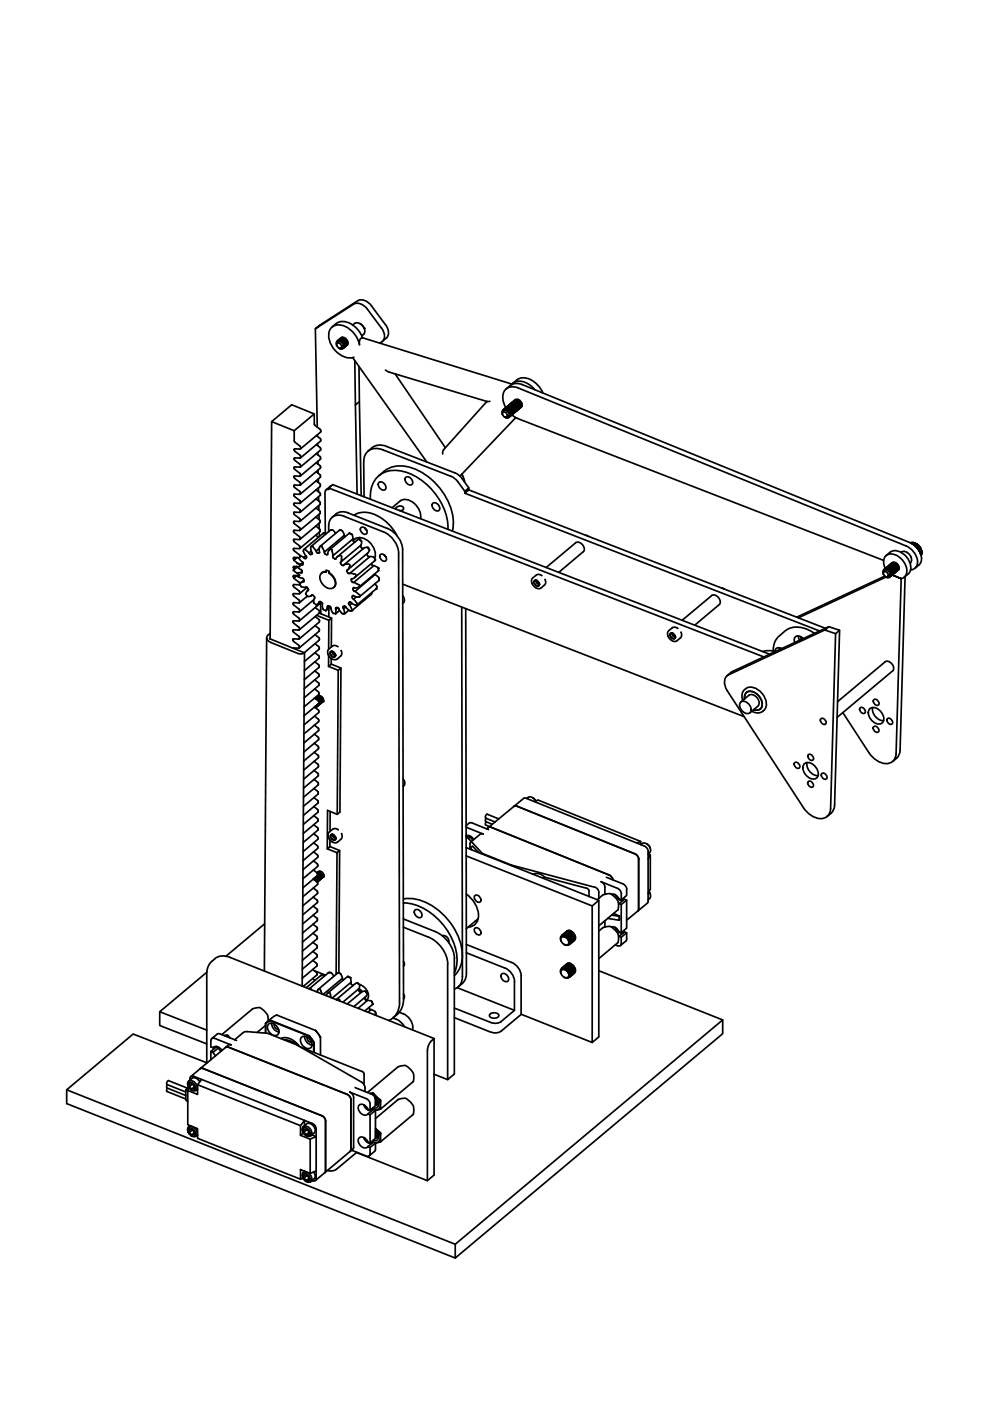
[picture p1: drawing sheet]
<svg xmlns="http://www.w3.org/2000/svg" width="210mm" height="297mm" viewBox="0 0 210 297" stroke-linecap="round" stroke-linejoin="round" font-family="sans-serif">
<!-- layer: Visible -->
<g fill="none" stroke="#000" stroke-width=".36">
<path d="M66.9 69.7l.4 20.9M71.2 68.6l-.8 .7M71.3 68.6a3.3 3.3 0 0 1 4.4 1.1l.7 .9 .5 1M71.3 72.8l.2-.4 .2-.2 .9 .2 .5 .9-.1 .3-.2 .2M71.4 73.3v-.8l.3-.1h.4l.7 .8 .1 .4-.2 .3M71.5 72.8a.63 .63 0 0 1 .8 .2 .63 .63 0 0 1-.1 .8l-.5-.1a.7 .7 0 0 1-.2-.9zM71.5 72.3a1.07 1.07 0 0 1 1.2 .2 1.07 1.07 0 0 1 .2 1.3M71.6 72.2l.7-.2 .6 .4 .4 .7-.1 .4-.2 .1M71.7 72.1a1.07 1.07 0 0 1 1.2 .3 1.07 1.07 0 0 1 .2 1.2M71.8 73.8l.4 .1 .3-.1M71.8 72l.6-.2 .7 .4 .4 .8-.3 .5M71.9 72a1.06 1.06 0 0 1 1.2 .2 1.06 1.06 0 0 1 .2 1.2"/>
<path d="M71.9 73.9h.2M72 71.9l.6-.2 .7 .4 .4 .6-.1 .4-.2 .2M72.1 71.8a1.07 1.07 0 0 1 1.2 .2 1.07 1.07 0 0 1 .2 1.2M72.3 71.6a1.07 1.07 0 0 1 1.2 .4 1.07 1.07 0 0 1 .1 1.2M72.5 73.8h.1M72.6 71.5l-.4 .2M72.6 73.4v.1a.35 .35 0 0 1-.1 .4 .35 .35 0 0 1-.4 0M72.6 73.4l-.1 .4M72.7 73.9h-.6M73.3 73.4h.1M73.7 73.1h-.1M74.8 68.9a1.51 1.51 0 0 1 1.5-.3 1.51 1.51 0 0 1 1 1.3 1.08 1.08 0 0 1-.6 1.3"/>
<path d="M74.8 75.8l15.7 22.2M75.2 76.5l.5 28.3M76.1 77.7l.5 27.4M76.4 68.7h.1M76.4 68.7l.8 .9M76.9 71.6a1.03 1.03 0 0 0-.7 1.5 5.1 5.1 0 0 0-4.7-4.2 2.35 2.35 0 0 0-1.6 3.5 5 5 0 0 0 4.6 3.5l.5-.2M76.9 71.6l31.6 9.8M78.8 64.9l2.9 3.9M78.8 64.8a2.41 2.41 0 0 0-3-1l-8.1 5.2-.8 .7 8.1-5.2a2.41 2.41 0 0 1 2.9 1.1l3 4a1.93 1.93 0 0 1-.4 3.1M81.7 78.5l.8 .4 20.8 6.2h.6M81.7 68.8a2.14 2.14 0 0 1 .2 2.9M81.9 71.7l-.8 .7"/>
<path d="M83.8 79.3l10.6 15.6M57.6 89.4l4.2-3.6 4.8 2v2.1l.2 .3M62.4 95.3v.1M62.4 99.2l.1 .3M62.4 95.4l.1 .2M62.5 99.5l1.1 .9M62.5 99h1.1M62.5 95.7l1.3 1M62.5 99l-.2 .3M62.5 97.1l-.2 .1 .2 .4 1.2 .9-.1 .5M63.7 96.8v.2M63.8 97l-.2 .1h-1.1"/>
<path d="M63.8 95.1l-.2 .1h-1.1l-.1 .1M63.8 94.8l-1.4-1.2v-2.3l-4.8-1.9-.3 46.1M63.8 94.9v.2M66.6 87.8l-4.2 3.5M66.8 90.2l1.1 .8M67 98.1l.8 .6M67.1 96.2l.9 .8M67.1 92.4l.9 .7v.4M67.1 94.3l.8 .7 .1 .3M67.3 92.2v.3M67.3 94.1l.1 .4M67.4 95.9v.5"/>
<path d="M67.4 97.8v.6M67.4 99.7l.1 .7M67.8 98.7l.1 .6-4.3 3.6M67.9 91l.1 .6-4.3 3.6M67.9 93.5l-4.2 3.6M67.9 95.4l-4.2 3.6M68 97l-.1 .4-4.2 3.5M68 95.3l-.1 .1M76.2 85.2l-.8 .7M77.1 97.9l.1 7.4M78 95.7a3.2 3.2 0 0 1 4-1l14.8 5.7 1.2 1 1.4 2v.5l75.6 29.3M81.2 95.4l14.7 5.7 .9 .7 1.8 2.4"/>
<path d="M81.2 95.4a2.68 2.68 0 0 0-4.1 2.5M103.2 85.1l-9.1 10.2-.2 .9M106.5 87.4l.2-.5h.8l.7 .8v.5l-.3 .2M106.6 88l-.1-.6 .2-.4h.5l.5 .3 .3 .7-.1 .4-.4 .2-.4-.2M106.6 87.5a.63 .63 0 0 1 .8 .1 .63 .63 0 0 1-.1 .9l-.5-.2a.7 .7 0 0 1-.2-.8zM106.7 86.9a1.09 1.09 0 0 1 1.2 .3 1.09 1.09 0 0 1 .2 1.2M106.8 86.8l.5-.2 .8 .5 .3 .7-.2 .5M106.9 86.7a1.07 1.07 0 0 1 1.2 .3 1.07 1.07 0 0 1 .1 1.2M106.9 88.4l.6 .1M107 86.7l.6-.2 .8 .5 .2 .5v.3l-.2 .3M107 88.4h.1M107.1 86.6a1.07 1.07 0 0 1 1.2 .2 1.07 1.07 0 0 1 .1 1.2"/>
<path d="M107.1 86.6h.1M107.2 86.5l.6-.2 .7 .4 .3 .6v.4l-.3 .2M107.3 82.5a2.79 2.79 0 0 1 3.4-1l82.2 33.5a3.7 3.7 0 0 1 2.4 4.1l-.5 .7M107.4 86.3l.6-.2 .6 .4 .4 .7-.2 .6M107.5 86.3a1.05 1.05 0 0 1 1.2 .2 1.05 1.05 0 0 1 .1 1.2M107.6 86.2l.6-.2 .7 .4 .3 .6-.1 .4-.2 .2M107.7 86.1a1.08 1.08 0 0 1 1.2 .2 1.08 1.08 0 0 1 .2 1.2M107.7 86.1h.1M107.8 88.2v.1a.41 .41 0 0 1-.8 .1M107.8 88.2l-.2 .2M107.8 88.2l-.3 .3M107.8 86l.6-.2 .7 .5 .3 .7-.3 .4"/>
<path d="M107.9 85.9a1.08 1.08 0 0 1 1.2 .3 1.08 1.08 0 0 1 .2 1.1M107.9 85.9h.1M108 85.8l.5-.2 .7 .4 .4 .7-.3 .6M108.1 85.8a1.08 1.08 0 0 1 1.1 .2 1.08 1.08 0 0 1 .3 1.2M108.1 88.4h.1M108.2 85.7l.5-.2 .8 .4 .3 .6-.1 .4-.2 .2M108.2 85.6a1.09 1.09 0 0 1 1.2 .2 1.09 1.09 0 0 1 .3 1.2M108.4 85.5l.5-.2 .8 .5 .3 .6-.3 .5M108.5 85.4a1.07 1.07 0 0 1 1.2 .3 1.07 1.07 0 0 1 .1 1.2M108.5 81.5a2.87 2.87 0 0 1 4.1 .3l.8 .8M108.5 87.9l1.2 .8M108.6 85.3l.6-.2 .7 .5 .3 .6v.3l-.3 .3"/>
<path d="M108.6 87.9a1.07 1.07 0 0 0-.1-1.3 1.07 1.07 0 0 0-1.2-.2 2.89 2.89 0 0 1 .4-4.2 2.72 2.72 0 0 1 2.2 0l82.2 33.5a3.9 3.9 0 0 1 2.4 4 1.45 1.45 0 0 1-1.4 1.1M108.7 85.2a1.07 1.07 0 0 1 1.2 .3 1.07 1.07 0 0 1 .1 1.2M108.7 85.2h-.1M108.7 81.3a3.1 3.1 0 0 1 4.9-.1l.8 1 .7 1.1M108.8 85.2l.6-.2 .7 .4 .3 .6-.1 .4-.2 .2M108.8 85.1a1.06 1.06 0 0 1 1.3 .2 1.06 1.06 0 0 1 .1 1.2M109 85l.6-.2 .6 .3 .4 .8-.3 .5M109.1 84.9a1.06 1.06 0 0 1 1.1 .3 1.06 1.06 0 0 1 .2 1.2M109.2 84.8a1.04 1.04 0 0 1 1.2 .3 1.04 1.04 0 0 1 .1 1.2M109.2 84.8h.1M109.3 87.3l-.1 .1M109.3 88.5l-11.8 12.4"/>
<path d="M109.5 87.2h-.1M109.7 87h-.1M109.7 88.7l77.6 30.1M110.6 86.2l-.1 .1M62.3 110.6v.2M62.3 110.8l1.2 1.1M62.3 104.9v.1M62.3 103l.1 .3M62.3 101.1v.1M62.3 105l1.4 1.3M62.3 118.7v.1l1.1 .9 .2 .3-.2 .1h-1.1l-.1 .1M62.3 101.2l.2 .2"/>
<path d="M62.4 116.8l1.2 1.1M62.4 116.3h1.1M62.4 114.9l1.1 .8M62.4 116.3l-.2 .1 .2 .4M62.4 112.9l1.1 .9 .1 .5M62.4 114.3l-.2 .2 .2 .3M62.4 108.6h1.1M62.4 107.2l1.1 .8M62.4 106.7h1.1M62.4 108.6l-.1 .1 .1 .4 1.2 1-.1 .4M62.4 106.7l-.1 .1 .1 .3M62.4 103.3l1.2 .9 .1 .5-.2 .1-1.1-.1-.1 .2"/>
<path d="M62.5 101.4l1.1 .9 .1 .4-.1 .2-1.2-.1-.1 .2M62.5 100.9l1.1 .1M62.5 100.9l-.2 .1M62.9 118.2l-.6 .5M63 118.2l-.7 .6M63.3 118.2l1 1.3M63.5 118.2h-1.3l.1 .5M63.5 115.7l.1 .2M63.5 111.9l.1 .2M63.5 110.6l-1.1-.1-.1 .1M63.5 108l.2 .3M63.6 117.8l.8 .4 .5-.4"/>
<path d="M63.6 100.4l.1 .2-.1 .3M63.6 116.2l-.1 .1M63.6 117.9l-.1 .3M63.6 116v.2M63.6 114.3l-.1 .1-1.1-.1M63.6 112.1v.2M63.6 112.3l-.1 .2h-1.2l.1 .4M63.7 108.3l-.2 .3M63.7 106.3l-.2 .4M63.8 119.7l.1 .1M64.2 119.3l-.4 .4-.9-.2M64.3 119.5l-.2 .3h-.1"/>
<path d="M64.4 118.2l.2 .2M64.6 116.4l.9 .8 .5-.4M65 118.2l-.2 .2h-.2M65.5 117.2l.1 .2M66.1 115.7a.83 .83 0 0 0-.1 1.3l.2 .2M66.2 117.2a.3 .3 0 0 1-.2 .3 .3 .3 0 0 1-.3-.1M66.3 115.7l.7 1.1 .7-.5M66.9 113.5l.6 .4M67 111.5l.8 .7 .1 .4M67 107.7l.9 .7v.5l-4.3 3.5M67 109.6l.8 .7v.5l-4.2 3.6M67 103.9l.9 .8"/>
<path d="M67 105.8l.8 .6M67 116.8a.41 .41 0 0 0 .3 .4 .41 .41 0 0 0 .5-.1M67 101.9l.8 .6M67 100l.8 .6M67.5 101.6v.7M67.5 103.4v.9M67.5 105.3l.1 .9M67.6 107.2v1M67.6 109.1v1M67.6 110.9l.1 1.2M67.7 112.8v.9M67.8 106.4l.1 .2"/>
<path d="M67.8 102.5l.1 .5M67.8 100.6l.1 .6-4.3 3.6M67.8 112.7l-4.2 3.6M67.9 112.6l-.1 .1M67.9 105l-4.3 3.6M67.9 103.1l-4.3 3.6M67.9 106.6v.3l-4.3 3.6M67.9 103v.1M67.9 104.9v.1M67.9 104.7v.2M68.1 115.7l-.1 .1a.83 .83 0 0 0-.3 1l.1 .3M68.6 113h.3l.3 .1"/>
<path d="M68.6 113l-4.1 3.5a.64 .64 0 0 0 .1 1l.4 .7M69 113l-.1-8.6 .3-.5 .5-.1v-.3l92.2 35.8M69.7 111.4v1.3M69.7 111.4a2.15 2.15 0 0 1 3.3-1.9l8.2 3.2a5.4 5.4 0 0 1 3.3 4.6l.2 95.2a3.9 3.9 0 0 1-2.3 3.9M69.7 103.5l.8-.7 92.7 35.9M70.1 112.4h.1M70.1 112.4l-4.1 3.4M70.2 116.4l-.6 .5-.1 .6a.47 .47 0 0 1-.5 0 .47 .47 0 0 1-.2-.4M70.2 103l-1 .9M70.2 112.4a.69 .69 0 0 1 .9 .6l.1 .1M70.4 112.4h-.3M70.4 109.7a2.77 2.77 0 0 1 3.4-1l8.3 3.3a5.3 5.3 0 0 1 3.3 4.6"/>
<path d="M70.6 117.8l.1 .5M70.7 118.3l.3 .2M70.7 118.3h.1M71 118.5h.1M72 112.4h.1M72 112.4h.4M72 112.4l-4.1 3.5M72.2 112.4h.1M72.2 117.8l-.6 .1-.4 .6h-.2M72.3 119.6l.2 .2M72.3 112.4a.92 .92 0 0 1 .7 1.1l-4.2 3.6-.6-1.3M72.3 119.1v.4"/>
<path d="M73 113.5v.2M73.1 113.7v.1M74.1 119.6h-.9l-.5 .3-.2-.1M74.1 113v.1M74.1 113l.5 .2M74.1 113l-4.2 3.6M74.2 119.8l-.4 .9a.41 .41 0 0 0-.3 .4 .41 .41 0 0 0 .2 .4M74.3 113.2h.1a.53 .53 0 0 1 .4 .8v.3l-4.2 3.5-.2-1.3M74.8 114.3l.2 .4M74.9 114.7l.3 .2M75 114.7h.1M75 109.2a5.4 5.4 0 0 1 6.3 1l1.6 1.5 1.3 1.9"/>
<path d="M75.2 114.3l-.4 .3M75.2 114.3a2.62 2.62 0 0 1 3.5 1.1 3.1 3.1 0 0 1 .7 2.9M75.2 114.9h.1M76.2 114.3l.4 .4M76.2 114.5v-.2l-.3 .1-4.4 3.7M76.4 114.6h.1a.58 .58 0 0 1 .1 .9l-4.3 3.6 .1-1.2M76.5 115.6a.57 .57 0 0 0 .5 .7M76.6 111.8a.95 .95 0 0 1 1 .4 .95 .95 0 0 1 0 1 .95 .95 0 0 1-1-.3 .95 .95 0 0 1 0-1.1zM77.4 111.9l.3 .5M77.8 117.4l.2 .5M78 116.1l.3 .5M78 117.9l.2 .1h.3a.67 .67 0 0 1 .9 .3v.1"/>
<path d="M78 116.3v-.1a.35 .35 0 0 0-.3-.2 .35 .35 0 0 0-.3 .1l-4.5 3.7M78.2 116.5h.1a.42 .42 0 0 1-.2 .7l-4.4 3.6M78.4 118l-4.2 3.6M78.5 105.8a5.2 5.2 0 0 1 6.4-6 13.3 13.3 0 0 1 10.1 12.4M78.7 119.5l.4 .4M79.1 119.9h.2a.85 .85 0 0 1 .9 .7v.1M79.2 119.9l-4.2 3.6M79.4 118.2l.2 .5M79.5 118.6l.1 .1-.1 .2-4.3 3.6M80.3 100.9a6.2 6.2 0 0 1 7.2-1.6 13.6 13.6 0 0 1 8.6 11.3l-.2 2M80.4 102.2a1.08 1.08 0 0 1 1.2 .4 1.08 1.08 0 0 1 0 1.2 1.08 1.08 0 0 1-1.1-.4 1.08 1.08 0 0 1-.1-1.2zM80.7 117.5a.95 .95 0 0 1 1 .4 .95 .95 0 0 1 0 1 .95 .95 0 0 1-.9-.3 .95 .95 0 0 1-.1-1.1z"/>
<path d="M81.5 117.7l.4 .4M83.1 107.6l1.7-1.4a2.88 2.88 0 0 1 3.9 1.5 3.1 3.1 0 0 1 .5 2.3M84 108a.7 .7 0 0 1 1-.7 .52 .52 0 0 1 .5 .7 .52 .52 0 0 1-.7 .3l-.1-.1M85.4 116.6l.2 95.2M86.1 101.1a1.08 1.08 0 0 1 1.1 .5 1.08 1.08 0 0 1 .1 1.2 1.08 1.08 0 0 1-1.2-.5 1.08 1.08 0 0 1 0-1.2zM91.8 106.6a1.08 1.08 0 0 1 1.2 .5 1.08 1.08 0 0 1 0 1.2 1.08 1.08 0 0 1-1.1-.4 1.08 1.08 0 0 1-.1-1.3zM97.9 100.5l.6 1.7M98.6 104.6l75.2 29.2M99.4 103.4l-.8 .8v.4l.8-.7M123.6 117l-5.1 4.4M123.7 117a1.37 1.37 0 0 0-.2-1.5 1.37 1.37 0 0 0-1.4-.4l-6.3 5.2M124.1 113.5l.7 .2"/>
<path d="M188.4 119.9a1.06 1.06 0 0 1 1.2 .3 1.06 1.06 0 0 1 .2 1.2M188.6 119.9l.5-.3 .8 .5 .3 .6v.3l-.3 .3M188.6 119.8a1.07 1.07 0 0 1 1.2 .2 1.07 1.07 0 0 1 .2 1.2M188.7 117.1l-.8 .7M188.7 117.1a2.91 2.91 0 0 1 3.9 1.5 2.47 2.47 0 0 1-.9 3.8M188.7 119.7l.6-.2 .8 .5 .3 .6-.3 .5M188.8 119.6a1.07 1.07 0 0 1 1.2 .2 1.07 1.07 0 0 1 .2 1.3M188.9 119.5l.6-.2 .7 .4 .4 .7-.1 .3-.2 .3M189 119.4a1.1 1.1 0 0 1 1.2 .3 1.1 1.1 0 0 1 .2 1.2M189 119.4h.1M189.2 119.3l-.1 .1a1.07 1.07 0 0 1 1.2 .2 1.07 1.07 0 0 1 .2 1.2M191.1 117.1h-.1"/>
<path d="M191.1 117.1a1.59 1.59 0 0 1 1.7 .5 1.59 1.59 0 0 1 .2 1.8M192.3 117.1l.1 .1M193.1 115.1h.1M193.1 118.1h.1M193.1 115.1a2.04 2.04 0 0 1 2.2 2.6M193.2 115.1h.1M193.2 115.2l.2-.1-.1 .1M193.3 115.1l-.1 .1M193.3 115.1h.1M193.3 115.1h-.1M193.5 115.1l-.2 .1M193.5 115.1l-.2 .1z"/>
<path d="M193.6 115.1h-.3M193.6 115.1l-.2 .1M193.6 115.1h.1M193.6 115.1h.2M193.6 115.4l.3-.2zM193.7 115.5l.3-.3zM193.7 115.1l-.3 .2M193.7 115.1l-.2 .2M193.7 115.1l.1 .1M193.8 115.5l.3-.3zM193.8 115.1h.1M193.8 115.6l.4-.3z"/>
<path d="M193.8 115.1l-.3 .3M193.8 115.1l.1 .1M193.9 115.1h.1M193.9 115.2l-.3 .2M193.9 115.2h.1M194 115.1v.1M194 115.7l.4-.3zM194 115.2l-.3 .3M194 115.2l.1 .1M194.1 115.2h.1M194.1 115.8l.4-.3zM194.1 115.2l-.3 .3"/>
<path d="M194.1 115.2l.1 .1M194.1 115.9l.5-.4zM194.2 115.9l.4-.3-.4 .3M194.2 115.3h.1M194.3 115.3l-.4 .3M194.3 115.3l-.4 .3 .4-.3M194.3 115.3v.1M194.3 115.3h.1M194.3 115.3l.2 .2M194.4 116.1l.4-.3zM194.4 115.4v.1M194.4 115.3l.9 1.1"/>
<path d="M194.5 115.5l-.4 .3M194.5 115.5h.1M194.6 115.6h.1M194.6 115.5l.1 .1M194.6 116.4l.5-.3-.4 .4M194.7 115.6l-.4 .4 .4-.3M194.7 115.6v.1M194.7 115.7l-.4 .3 .4-.3M194.7 115.7l.1 .1M194.8 115.7l.1 .1M194.8 115.8l-.4 .3M194.8 115.8v.1"/>
<path d="M194.8 116.7l.4-.3zM194.8 119.8l-.8 .7M194.9 115.9l-.5 .3M194.9 115.9l-.4 .3M194.9 115.9h.1M194.9 116l-.4 .3M195 116l-.5 .3M195 116h.1M195 116l.1 .1M195 117l.3-.3-.3 .3M195 116l-.4 .3M195 116.1l-.4 .3"/>
<path d="M195 116.1h.1M195.1 116.1l-.4 .4 .4-.3M195.1 116.1v.1M195.1 116.1l.1 .2M195.1 116.2l-.3 .4M195.1 116.3h.1M195.2 116.3l-.4 .3M195.2 116.4l-.4 .3M195.2 116.4h.1M195.2 116.3l.1 .1M195.2 116.4l-.3 .4 .4-.3M195.2 116.4v.1"/>
<path d="M195.3 116.4v.1M195.3 116.5l-.4 .3 .4-.2M195.3 116.5v.1M195.3 116.6l-.4 .3M195.3 116.6l-.3 .3 .3-.2M195.3 117.6v.1M195.3 117.5v.1M195.3 116.7h.1M195.3 116.6l.1 .2M195.3 116.8l-.3 .2M195.3 117l-.2 .3M195.3 117.6h.1"/>
<path d="M195.3 117.4l.1 .1M195.3 116.8h.1M195.4 117.6h-.1M195.4 116.8l-.3 .3 .3-.2M195.4 116.8l-.4 .2M195.4 117.5l-.2 .1M195.4 117.3v.1M195.4 117.2h.1M195.4 117.1h.1M195.4 116.8l-.1 .1M195.4 117.5h.1M195.4 116.8v.1"/>
<path d="M195.4 116.9l-.3 .3M195.4 117.3l-.2 .2 .2-.2M195.4 117.4l-.2 .1M195.4 117.4v.1M195.4 116.9v.2M195.4 117.1l-.2 .3M195.4 117.2l-.2 .2M195.4 117.2v.2M195.4 117.1v.1M56.5 135.3l-.5 70.6M57.3 135.3l-.2 .1 7.5 3M57.3 134.3a.98 .98 0 0 0-.8 1 .98 .98 0 0 0 .9 .9"/>
<path d="M57.4 136.2l5.8 2.3a1.51 1.51 0 0 0 1.4-.1M62.1 135.6v.1M62.1 131.7l.2 .4M62.1 135.7l.1 .3 1.3 1M62.1 137.4h1.2M62.1 129.8v.1M62.1 126v.1M62.1 129.9l.2 .3M62.2 122.2v.1M62.2 126.1l1.3 1.4M62.2 120.2v.2M62.2 122.3l.1 .2"/>
<path d="M62.2 120.4l.1 .2M62.2 134l1.1 .9 .2 .5-.2 .1-1.1-.1-.1 .2M62.3 132.1l1.1 .9M62.3 131.6l1.1 .1M62.3 130.2l1.1 .8M62.3 129.7h1.1M62.3 131.6l-.2 .1M62.3 127.8h1.1M62.3 129.7l-.2 .1M62.3 127.8l-.2 .1 .2 .4 1.2 .9-.1 .5M62.3 124.4l1.2 1.1M62.3 123.9l1.1 .1"/>
<path d="M62.3 125.9l-.1 .1M62.3 122.5l1.1 1M62.3 123.9l-.1 .2 .1 .3M62.9 122.1l-.6 .4M62.9 122.1l-.6 .5M63 122.1l.7 .4a.66 .66 0 0 1 .8 .6M63 120.2l-.8 .7M63.4 133l.1 .5-1.4 .1 .1 .4M63.4 131.1l.1 .4M63.4 123.5l.2 .4M63.4 122.1l-1.1-.1-.1 .2M63.5 137.1v.2"/>
<path d="M63.5 137.3l-.2 .1M63.5 121.9v.1M63.5 131.5l-.1 .2M63.5 124l.4 .4 1.3 .2M63.5 127.5v.2M63.5 127.7l-.1 .1M63.5 125.5l-.1 .4h-1.1M63.6 123.8l-.2 .2M63.8 120.8l-.9-.7-.6 .5-.1 .3 1.3 1M63.8 120.8l.3 .5-.4 .1M64.1 121.1l-.4 .3-.8 .1M64.4 123.3l-.2 .1"/>
<path d="M64.4 123l-.7 .6M64.5 123.1l-.9 .7M64.5 123.1l-.1 .2M64.6 138.4l-.5 70.7M65.1 124.5l-1.6 1.4M65.2 125.3l.2-.2-.2 .2a.66 .66 0 0 0-.2 .9 .66 .66 0 0 0 1 .1l.1-.1M65.2 126.4l-1.7 1.4M65.2 124.6l.1 .6M65.3 125.2l-.1 .1M66 126.3l.3-.1h.1l.3 .6M66.5 127.1l-3 2.6M66.7 126.8l-.1 .1a.82 .82 0 0 0 .4 1.3l.5-.2 .2-.4h.2"/>
<path d="M66.8 138.4l.7 .6M66.8 134.6l.9 .8M66.8 136.5l.9 .7v.4l-3.2 2.7M66.8 132.6l.9 .7v.4M66.8 130.7l.9 .7v.5l-4.3 3.6M66.8 128.8l.8 .6M67.6 139v.6l-3.1 2.6M67.6 129.4l.1 .6M67.6 135.7l-3.1 2.7M67.7 133.8l-4.3 3.6M67.7 130l2.6 1-.6 .5-2.6-1M67.7 130l-4.3 3.5"/>
<path d="M67.7 133.7v.1M67.7 135.4v.3M67.8 127.7h.1M67.8 127.7l-.1 .4-4.2 3.5M67.9 127.6l-.3 .2M67.9 127.6l-.5 .4M67.9 127.6a.79 .79 0 0 1 .4 1.1l.2 .5 .5 .3M68 127.6v2.5M69.2 121.2h-.5l-.5 .3M69.4 128.6l-.1 .5-.3 .4M69.6 128.4l-.2 .2M69.6 128.5a.84 .84 0 0 1 .7 .9l.3 .6 .6 .1"/>
<path d="M69.7 138.9v2.4l2 .8-.2 30.6M69.7 131.5v6.2M69.7 128.9v1.9M69.7 128.5l-.3 .3M69.8 121.5a2.17 2.17 0 0 1 1.1 2.9l-.2 .2M69.8 121.5v-.4l-.6-.2v.4a1.12 1.12 0 0 0-1.2 .4 1.12 1.12 0 0 0-.1 1.3 2.18 2.18 0 0 0 2.8 1.6 2.12 2.12 0 0 0-.9-3M70 138.2a.71 .71 0 0 1 .9 .2 .71 .71 0 0 1 0 .9 .87 .87 0 0 1-.9-1.1zM70.1 128.7l-1 .8M70.2 139.6v1.2M70.3 131v6.2M70.4 138.2l.1 .2M70.4 138.1v.1"/>
<path d="M70.5 138.1v.3M70.5 138.4l.5 .5M70.7 138.2a.38 .38 0 0 0-.5 0 .38 .38 0 0 0-.1 .6 .55 .55 0 0 0 .7 .5l.3-.3v-.4M71 138.9h.1M71.1 129l.1 1.1M71.2 129v-.1a.75 .75 0 0 1 .9 .6l.5 .6h.5M71.6 137.1a.97 .97 0 0 0-1.2-.1l-.7 .6a1.49 1.49 0 0 0 .2 1.7 1.49 1.49 0 0 0 1.6 .4l.7-.6a1.02 1.02 0 0 0 .1-1.2M71.6 128.8l-.4 .4M72 129.4l-.8 .7M73.3 128.6l-.3-.1-.3 .2 .4 1.4M73.3 128.6l.2 .3a.86 .86 0 0 0 1 .6l.2-.1M73.3 128.7l-.5 .4"/>
<path d="M73.7 121.4l.2 .2 1.5 .2M74 129.4l-.9 .7M74.4 123l.2 .3M74.6 122.7l-.1 .2M74.6 123.2l.2 .3M74.6 127.9l-.5 .4M74.7 126.6l.1 .3M74.8 126.9l1.1 1.1M74.8 123.5l1.4 .5M75 124.6a.57 .57 0 0 0 .5 .9l.9 .7M75.5 122l-.3 .5-.7 .2M75.5 126.6l-.5 .4"/>
<path d="M75.8 128.2a.6 .6 0 0 1-1-.1l-.1-.1a.43 .43 0 0 0-.4-.3 .43 .43 0 0 0-.4 .3l.8 1.4M76.3 124.2l-.4 .4h-.9M76.3 126.4l-.4 .2-1.1-.3-.1 .3M78.8 125.6l-.1 .4-4 3.4M79.4 121.8h.2a.98 .98 0 0 1 .8 1l-.1 .1M79.5 123.8l.4 .6-.1 .3M79.5 121.8l-4.2 3.6M79.7 124.8h.1M79.8 124.8l-4.1 3.4M79.9 124.6l-.1 .2M80.2 120.5l.1 .5M80.2 120.9l.1 .1"/>
<path d="M80.3 121l-4.2 3.5M80.3 123h.1M80.3 123v.1M80.3 123.1l-4.1 3.4M80.4 122.7l-.1 .4M85.4 123.9l72.4 28M85.4 126.3a1.1 1.1 0 0 1 .1 1.5M85.5 127.8l-.1 .1M97.9 128.7l.1 78.4a2.55 2.55 0 0 1-1.6 2.6M98.7 129l.2 77.3a2.83 2.83 0 0 1-.9 2.2M113.3 123.1a.71 .71 0 0 1 .9 .3 .71 .71 0 0 1-.1 .9 .87 .87 0 0 1-.8-1.2zM113.6 123l.1 .4"/>
<path d="M113.7 123l.1 .4M113.7 123.4l.2 .3 .5 .2M113.8 123.4l.6 .4M113.9 123.2a.44 .44 0 0 0-.6 .1 .44 .44 0 0 0 .2 .6v.1l.3 .1a.38 .38 0 0 0 .5 0 .38 .38 0 0 0 0-.5M114.9 122a.95 .95 0 0 0-1.2-.1l-.8 .6a1.48 1.48 0 0 0 .2 1.7 1.48 1.48 0 0 0 1.6 .5l.7-.7a.95 .95 0 0 0 .2-1.1M114.9 122h.1M115.6 122.9h.1M142.1 134.3a.71 .71 0 0 1 .9 .2 .71 .71 0 0 1-.1 1 .87 .87 0 0 1-.8-1.2zM142.5 134.2l.3 .7M142.5 134.2v.1M142.5 134.2l.2 .5 .5 .3M142.8 134.3a.44 .44 0 0 0-.7 .2 .44 .44 0 0 0 .2 .6l.2 .2a.34 .34 0 0 0 .3 .1 .34 .34 0 0 0 .3-.2v-.4"/>
<path d="M142.8 134.9l.4 .2M143.7 133.2a.98 .98 0 0 0-1.2-.1l-.7 .6a1.47 1.47 0 0 0 .1 1.7 1.47 1.47 0 0 0 1.7 .4l.7-.6a.96 .96 0 0 0 .1-1.1M144.4 134v.1M150.9 126.3l-6.3 5.2M150.9 126.3a1.37 1.37 0 0 1 1.4 .4 1.37 1.37 0 0 1 .2 1.5l-5.2 4.4M153 124.7l.6 .2M161.7 138.1a5.1 5.1 0 0 1 2.7 0M165.2 137.3v.4M165.7 137.5h.1M165.7 137.5l-.5-.2a.76 .76 0 0 0-.9 .8M169.3 134.8l.2 .9M169.8 135l.1 .6"/>
<path d="M170.3 135.4a.99 .99 0 0 0-1.1-.6 .99 .99 0 0 0-.8 1l.1 .4M172.7 134.3a5.2 5.2 0 0 0-6.2-.5l-1.4 1.1-.6 .8-.4 .9-.2 1.5M174.9 133.6l.8-.7 2.3 .7-.8 .8zM174.9 133.6l-20.5 9.5M175.7 132.9l-20.4 9.5-1.2 .9M177.2 134.4l-1.1 37.1M178 133.6l-1 37.1-.2 .8-.6 .9M187.2 121.2l.2-.4 .2-.1 .9 .2 .5 .8v.3l-.3 .3M187.3 121.8v-.8l.2-.1h.4l.7 .5 .2 .4-.1 .5a.45 .45 0 0 1-.7 .1M187.4 121.3a.63 .63 0 0 1 .8 .2 .63 .63 0 0 1-.1 .8l-.5-.1a.7 .7 0 0 1-.2-.9zM187.5 120.7a1.09 1.09 0 0 1 1.1 .3 1.09 1.09 0 0 1 .2 1.2M187.5 120.7l-.1 .1"/>
<path d="M187.6 120.7l.6-.2 .7 .4 .3 .7-.3 .5M187.6 122.2l-18.6 8.7M187.7 120.6a1.07 1.07 0 0 1 1.2 .2 1.07 1.07 0 0 1 .1 1.3M187.7 120.6h-.1M187.7 122.2l.4 .2 .3-.1M187.7 120.5a1.94 1.94 0 0 1 .8-3 3.7 3.7 0 0 1 3.7 4.1 1.43 1.43 0 0 1-1.1 1.1M187.7 120.5l.6-.2 .7 .4 .4 .7-.3 .5M187.9 120.4a1.1 1.1 0 0 1 1.1 .3 1.1 1.1 0 0 1 .3 1.2M187.9 120.4h-.1M188 120.3l.6-.2 .7 .5 .3 .6-.1 .4-.2 .2M188 122.4l-.1-.1-18.6 8.7M188 120.3a1.07 1.07 0 0 1 1.2 .2 1.07 1.07 0 0 1 .2 1.2"/>
<path d="M188.2 120.2l.5-.2 .7 .3 .4 .8-.3 .5M188.2 120.1a1.06 1.06 0 0 1 1.2 .2 1.06 1.06 0 0 1 .2 1.2M188.3 120l.6-.2 .7 .4 .4 .7-.1 .3-.2 .2M188.4 122.3l.1-.4 .1 .1a.36 .36 0 0 1-.2 .4 .36 .36 0 0 1-.4 0M188.4 122.3h.1M188.5 121.8l-.1 .5M189.2 121.9l1.9 .8zM189.3 121.9h-.1M189.4 121.7h.1M190.4 120.9h.1M190.5 120.8h.1M191.1 122.7h.1"/>
<path d="M191.1 122.7l-1.1 37.1M191.9 122.2l-1.1 36.9-.1 .7-.6 .9M66.6 159.5l.8 .6M66.6 157.6l.9 .7v.4l-3.1 2.7M66.7 155.7l.8 .7 .1 .4-3.2 2.7M66.7 153.7l.7 .7M66.7 151.8l.8 .7v.5M66.7 148l.9 .8M66.7 146.1l.9 .7v.4l-3.1 2.7M66.7 149.9l.9 .7v.4M66.7 144.2l.8 .5M66.7 142.2l.8 .6"/>
<path d="M66.8 140.3l.7 .6M66.8 150v-.2v.2M66.9 148.1a.76 .76 0 0 1 .9 .2 .76 .76 0 0 1 .1 .9M67 148a.8 .8 0 0 1 .9 .2 .8 .8 0 0 1 .1 .9M67 148v.1M67 149.7l-.1 .4 .1-.4M67 150h.1M67 150l.1-.5-.2 .5M67 148a.76 .76 0 0 1 1 .1 .76 .76 0 0 1 .1 1M67.1 147.9a.8 .8 0 0 1 .9 .2 .8 .8 0 0 1 .1 .9M67.1 147.9h.1M67.2 149.8l.1-.4-.2 .5"/>
<path d="M67.2 149.8l-.1 .1M67.2 147.9a.76 .76 0 0 1 .9 .1 .76 .76 0 0 1 .1 1M67.2 147.8h.1M67.3 147.8a.81 .81 0 0 1 .9 .2 .81 .81 0 0 1 .1 .9M67.3 147.8a.76 .76 0 0 1 1 .1 .76 .76 0 0 1 0 .9M67.4 147.7a.79 .79 0 0 1 .9 .2 .79 .79 0 0 1 .1 .9M67.4 149.3l-.2 .5M67.4 149.3l-.1 .4M67.4 149.6l.1-.4-.1 .5M67.4 149.6h.1M67.5 154.3v.6l-3.1 2.6M67.5 147.6a.8 .8 0 0 1 .9 .2 .8 .8 0 0 1 .1 1"/>
<path d="M67.5 147.6h.1M67.5 142.8l.1 .5M67.5 144.7l.1 .3M67.5 140.9l.2 .5M67.5 151.1l-3 2.6M67.5 153l-3.1 2.6M67.6 151v.1M67.6 148.8v.4l-3.1 2.6M67.6 148.9l.1 .4-.1 .2M67.6 148.9l.1 .4-.2 .2M67.6 143.4l-3.1 2.6M67.6 141.5l-3.1 2.6"/>
<path d="M67.6 143.3v.1M67.6 145v.3l-3.1 2.6M67.7 141.4l-.1 .1M67.7 149.4l.2-.3-.2-.5-.3-.3-.4-.1 .4 .1 .3 .4 .1 .4-.2 .3M67.9 149.3a.82 .82 0 0 0-.2-.9 .82 .82 0 0 0-.8-.3 .79 .79 0 0 1 .8 .3 .79 .79 0 0 1 .1 .9M67.9 149.3h.1M68.4 148.8h.1M69.7 141.3l.5-.5 2.1 .8M71.7 142.1l.6-.5-.2 30.6-.6 .5-2.1-.9v8.2M154.5 143.1a2 2 0 0 0-.6 2.8l16.4 25.3a4.5 4.5 0 0 0 4.2 2.3 2 2 0 0 0 1.6-2.1M157 148.9a1.61 1.61 0 0 1 1.8 .4 1.61 1.61 0 0 1 .2 1.8 1.61 1.61 0 0 1-1.7-.4 1.61 1.61 0 0 1-.3-1.8zM157.1 148.9l1.7-1.5a1.61 1.61 0 0 1 1.7 .5 1.61 1.61 0 0 1 .2 1.8"/>
<path d="M157.5 148.5l-.2-1.1 .4-1a2.19 2.19 0 0 1 3.4 .1 2.91 2.91 0 0 1 .9 4.1M158.3 146.8h.1M159.8 150.5a1.32 1.32 0 0 0 1.6-.4 1.32 1.32 0 0 0 .1-1.6 2.51 2.51 0 0 0-3.1-1.8 1.34 1.34 0 0 0-.5 1.5 1.32 1.32 0 0 1 .6-1.5 1.32 1.32 0 0 1 1.6 .2 2.54 2.54 0 0 1 1.2 3.3 1.33 1.33 0 0 1-1.5 .3M160.7 149.7l-1.7 1.4M161.3 150.3h-.1M161.9 150.6l-.4 .4-.7 .2-1.4-.4M171.4 160a.81 .81 0 0 1 .9 .3 .81 .81 0 0 1 0 .9 .81 .81 0 0 1-.8-.3 .81 .81 0 0 1-.1-.9zM174.1 152.3a.81 .81 0 0 1 .9 .4 .81 .81 0 0 1 0 .9 .81 .81 0 0 1-.9-.4 .81 .81 0 0 1 0-.9zM178.7 151.1l5.5 8.5a4.5 4.5 0 0 0 4.2 2.3 2 2 0 0 0 1.6-2.1M182.4 150a.81 .81 0 0 1 .9 .3 .81 .81 0 0 1 0 .9 .81 .81 0 0 1-.8-.3 .81 .81 0 0 1-.1-.9zM184.4 150.3a1.97 1.97 0 0 1 2.8 1.2 1.25 1.25 0 0 1-.1 1.8 1.25 1.25 0 0 1-1.8-.1 2.19 2.19 0 0 1-.9-2.9zM185 150a2.5 2.5 0 0 0 2.4 2.8"/>
<path d="M185.3 154a.81 .81 0 0 1 .9 .3 .81 .81 0 0 1 0 .9 .81 .81 0 0 1-.9-.3 .81 .81 0 0 1 0-.9zM185.3 148.3a.81 .81 0 0 1 .9 .3 .81 .81 0 0 1 0 .9 .81 .81 0 0 1-.8-.3 .81 .81 0 0 1-.1-.9zM187.6 140.3l-10 8.5M187.6 140.3a1.37 1.37 0 0 1 1.5 .4 1.37 1.37 0 0 1 .2 1.5M188.2 152.3a.81 .81 0 0 1 .9 .3 .81 .81 0 0 1 0 .9 .81 .81 0 0 1-.9-.3 .81 .81 0 0 1 0-.9zM189.3 142.2l-11.8 9.9M66.5 178.7l.8 .6M66.5 176.8l.9 .7v.4l-3.1 2.7M66.5 174.9l.8 .6M66.5 172.9l.9 .9M66.5 169.1l.8 .6M66.5 171l.8 .6"/>
<path d="M66.6 167.2l.8 .7 .1 .4-3.2 2.7M66.6 163.4l.9 .8M66.6 165.3l.9 .8M66.6 161.4l.9 .7v.5M67.3 179.3l.1 .2M67.3 175.4l.1 .3M67.3 171.6l.2 .5M67.3 169.7l.1 .6-3.1 2.6M67.4 179.9l-3.2 2.6M67.4 179.5v.4M67.4 160.1l.1 .6-3.1 2.6M67.4 172.2l-3.1 2.6"/>
<path d="M67.4 173.8v.3l-3.1 2.6M67.4 175.7v.3l-3.1 2.6M67.4 166.4l-3.1 2.6M67.5 172.1l-.1 .1M67.5 164.5l-3.2 2.6M67.5 162.6l-3.1 2.6M67.5 164.4v.1M67.5 166.1v.3M67.5 164.2v.2M69.4 180l.6-.5 2 .8-.5 .5zM70 178.1v1.4M70 172v4.3"/>
<path d="M70.1 177a.71 .71 0 0 1 .9 .2 .71 .71 0 0 1-.1 1 .87 .87 0 0 1-.8-1.2zM70.5 177l.1 .3M70.5 176.9v.1M70.5 176.9l.1 .3M70.6 177.3l.4 .4M70.6 177.2l.5 .5M70.8 177.5v.1M70.8 177a.44 .44 0 0 0-.6 .1 .44 .44 0 0 0 .1 .7l.2 .2a.39 .39 0 0 0 .6 0 .39 .39 0 0 0 0-.5M71 177.7l.2 .1M71.1 177.7h.1M71.7 175.9a1 1 0 0 0-1.2-.1l-.7 .6a1.49 1.49 0 0 0 .2 1.7 1.49 1.49 0 0 0 1.6 .4l.7-.6a1 1 0 0 0 .1-1.2M71.7 175.9h.1"/>
<path d="M85.5 165.1a1.04 1.04 0 0 1 0 1.6M98.8 177.4l1.1 1M98.8 179.7l28.2 11.2v28.9l-1.4 1.2M98.8 175.4h.2M98.8 177.2l.9 .1 .7 .7M98.9 177.2h-.1M99 175.4l3.5 1.4-.7 .1-2 1.7M99 177.5l.3-.2 .5 .1-.5 .4M99.5 174.5l-.7 .6M99.6 180l.1-.2 .4 .4M99.7 179.8v-1.1l.3-.2 2.3 2.4M99.8 177.4l.5 .7"/>
<path d="M100.1 174.5l3.5 1.4M100.1 179.5l-.5 .3M100.1 174.5h-.6M100.1 179.4l.2 .1M100.3 179.5l1.2 1.2M103 173.5l2 .8M103.1 173.5l-.2 .4 .1 .3 1.4 .6M103.1 174.2l-.2 .6 .9 .4M103.3 172.6l2.4 1M103.3 172.6l-.3 .4v.5M103.5 175.5l-.3 .2M103.5 175.5l.7-.1 24.9 10.1a1.41 1.41 0 0 1 .9 1"/>
<path d="M109 171l.6-.1 25 10.1a1.38 1.38 0 0 1 .8 1.2M111.6 169.3l25 10.1a1.38 1.38 0 0 1 .8 1.1M111.6 169.3h-.6l-7.5 6.2M111.7 169.3a1.17 1.17 0 0 1 1.9 .5M113 169.2l.6 .6M113.3 169.9l.8-.3 21.7 8.8v.7M135.8 178.4l-.8 .3M135.9 179.1a1.29 1.29 0 0 1 1.4-.1 1.29 1.29 0 0 1 .6 1.3l-.5 .8 .5 .2v7.2l-.5 .9M137.1 179l.7 .7M137.8 179.7v.1M168.5 161.7a.81 .81 0 0 1 .9 .3 .81 .81 0 0 1 0 .9 .81 .81 0 0 1-.8-.3 .81 .81 0 0 1-.1-.9zM170.5 161.9a1.97 1.97 0 0 1 2.8 1.3 1.25 1.25 0 0 1-.1 1.7 1.25 1.25 0 0 1-1.8-.1 2.19 2.19 0 0 1-.9-2.9z"/>
<path d="M171.1 161.7a2.5 2.5 0 0 0 2.4 2.8M171.4 165.7a.81 .81 0 0 1 .9 .3 .81 .81 0 0 1 0 .9 .81 .81 0 0 1-.8-.3 .81 .81 0 0 1-.1-.9zM174.3 164a.81 .81 0 0 1 .8 .3 .81 .81 0 0 1 .1 .9 .81 .81 0 0 1-.9-.3 .81 .81 0 0 1 0-.9zM176.2 172.4l-.8 .7M190.1 160.7l-.8 .8M56.1 195.9l-8.2 6.8M66.3 199.8l.8 .6M66.4 197.9l.8 .7 .1 .4-3.2 2.7M66.4 194l.9 .9M66.4 196l.8 .7v.4M66.4 192.1l.9 .7v.4l-3.1 2.7M66.4 190.2l.8 .6"/>
<path d="M66.4 188.3l.9 .7v.4M66.4 184.5l.8 .5M66.5 182.5l.9 .9M66.5 186.3l.3 .3M66.5 180.6l.7 .6M66.6 186.2l.5 .6-.5-.6M66.7 186.5l-.3-.1 .8 .6M66.9 186a.8 .8 0 0 1 .4 1 .87 .87 0 0 0-.4-1zM67 185.9l.5 .5-.2 .6M67 185.9l.5 .5-.1 .5M67.2 185.8l.4 .5v.4l-.2 .1M67.2 185.7l.4 .5-.1 .6"/>
<path d="M67.2 187l-.1-.5-.3-.4 .3 .3 .1 .6M67.2 190.8l.1 .6-3.1 2.6M67.2 187l.1 .5-3.1 2.6M67.2 197.1l-3.1 2.6M67.2 185l.2 .3M67.2 185.1a.81 .81 0 0 1 .9 .2 .81 .81 0 0 1 .1 .9M67.2 185.1a.79 .79 0 0 1 .9 .3 .79 .79 0 0 1 0 .9M67.3 181.2l.1 .5M67.3 185.1a.76 .76 0 0 1 .9 .1 .76 .76 0 0 1 .1 .9M67.3 194.9l-.1 .3-3.1 2.6M67.3 189.5l-3.1 2.6M67.3 185.6l.5 .6-.2 .5"/>
<path d="M67.3 185.6l.5 .7-.2 .4M67.3 185.6l-3.1 2.6M67.3 189.4v.1M67.3 185a.8 .8 0 0 1 .9 .2 .8 .8 0 0 1 .1 .9M67.3 181.8l-3.1 2.6M67.3 185h.1M67.4 185.3l-.1 .3M67.4 185.3l.6 .6 .1 .3-.2 .2M67.4 185.3l.3 .2 .3 .4v.4l-.1 .2M67.4 183.4l-.1 .3-3.1 2.6M67.4 181.7v.1M67.4 184.9a.77 .77 0 0 1 .9 .2 .77 .77 0 0 1 .1 .9"/>
<path d="M67.5 184.9h.1M67.5 184.9a.81 .81 0 0 1 .9 .2 .81 .81 0 0 1 .1 .9M67.6 184.8h-.1a.8 .8 0 0 1 .9 .2 .8 .8 0 0 1 .1 1M67.6 186.7h.1M67.8 186.6l.1-.3v-.3l-.5-.6 .5 .7v.3l-.2 .2M68.1 186.3l.1-.2-.1-.5-.3-.3-.5-.2 .5 .2 .3 .4 .1 .4-.2 .3M68.2 186.2h.1M68.5 186h.1M71.5 180.8l-.2 25.8M72 180.3l-.2 26M85.5 194.8l6.7 2.7a6.8 6.8 0 0 1 4.2 5.7M85.5 196.6l5.3 2.1a6.8 6.8 0 0 1 4.1 5.7v24.5l1.4-1.2v-24.5"/>
<path d="M85.5 190.6a10.1 10.1 0 0 1 8.8 3.7 11.3 11.3 0 0 1 3.4 10.3l-.8 1.6-.6 .6M85.5 191.4a12.1 12.1 0 0 1 9.6 6.3 9.6 9.6 0 0 1 1.3 8.5M88.1 192.9a1.08 1.08 0 0 1 1.1 .4 1.08 1.08 0 0 1 0 1.2 1.08 1.08 0 0 1-1.1-.4 1.08 1.08 0 0 1 0-1.2zM93.8 198.4a1.17 1.17 0 0 1 1.3 1.4M98.8 181.5l26.8 10.6M98.8 189.5a5.5 5.5 0 0 1 2.5 5.6 2.14 2.14 0 0 1-2 1.5M100.8 189.8a.95 .95 0 0 1 .9 .4 .95 .95 0 0 1 .1 1 .95 .95 0 0 1-1-.3 .95 .95 0 0 1 0-1.1zM100.8 196.8a.95 .95 0 0 1 .9 .3 .95 .95 0 0 1 .1 1.1 .95 .95 0 0 1-1-.4 .95 .95 0 0 1 0-1zM101.2 195.3l-.5 .1M101.4 194.8l-2.5 2.1M102.3 181.1v-.2l6.1 2.6M108.4 183.4l17.6 4.7"/>
<path d="M112.8 185.3l.3 .1M113.2 185.3a1.86 1.86 0 0 1 2.2 .6M115.4 186l-.3 .2M115.4 186l9 2.3M118.9 198.9l.4-.3 .6 .1 .5 .4 .2 .5M119.1 198.3h.7l.9 .6 .3 .8-.3 .5M119.1 198.3a.89 .89 0 0 0-.1 1.2M119.1 198.3l.3-.2h.6l.8 .5 .4 .9-.1 .3-.3 .3M119.2 198.7a1.22 1.22 0 0 1 1.4 .7v.2a.63 .63 0 0 1-.2 .8 .63 .63 0 0 1-.9-.2M119.2 198.2l.7-.1 .8 .4 .5 .9v.3l-.2 .4M119.4 198.1l.2-.2h.5l.7 .4 .6 1-.1 .4-.2 .2M119.5 198l.6-.1 .8 .4 .5 .9v.4l-.2 .3"/>
<path d="M119.5 198h.1M119.6 198l.7-.3 .9 .5 .4 .9-.3 .7M119.7 197.9l.6-.2 .8 .4 .5 .8v.5l-.2 .3M119.8 197.8l.3-.2 .5-.1 .8 .5 .4 .8v.4l-.3 .4M119.8 198.3a1.21 1.21 0 0 1 .8 2l-.3 .1M119.8 198.3l-.5 .1-.4 .5M119.8 198.3h-.7M119.9 197.7l.7-.2 .8 .4 .5 .9-.2 .7M120.1 197.6l.3-.3h.4l.9 .7M120.2 197.4l.3-.1 .5 .1a.71 .71 0 0 0-.9 .1M120.2 197.4l-.1 .1M120.2 198.9a.75 .75 0 0 1 .4 .9 .75 .75 0 0 1-.8 .5 1.35 1.35 0 0 1-.9-1.4"/>
<path d="M120.3 197.3v.1M121.4 199.7h.1M121.7 199.5h-.1M121.8 198.1a.95 .95 0 0 1 0 1.3M124.4 188.3l.5 .6v1.2M125.6 192.1v28.9l-15.1-6M126 188.1a1.2 1.2 0 0 1 1 1M126.6 190.8l1.2-1.1 1.1-.2a1.66 1.66 0 0 1 1.7 .9l.5 .8-.1 1.7-4 3.4M127 197.4l.8-.7 1.1-.3a1.66 1.66 0 0 1 1.7 1l.5 .7-.1 1.7-4 3.4M127 189.2v1.3M127 190.9l-1.4 1.2M128.2 188.1v1.5"/>
<path d="M128.2 195.2v1.4M128.3 188.1a1.36 1.36 0 0 0-.9-1.2l3.5 1.4a1.38 1.38 0 0 1 .8 1.2M128.6 186l3.5 1.4M128.9 194.7l2.4 .4M129.6 196.5l.9 .2 .8 .9 .4 .1M129.6 189.6l.9 .1 .8 .9 .4 .2M129.7 194l1.6 .3M130.1 193.7l1.3 .5M130.4 189.7a1.56 1.56 0 0 0 1.7 1.2M130.4 196.6a1.56 1.56 0 0 0 1.7 1.2M130.7 196.9l-.1 .1M131.3 198.5l1.1-.9 .5 .2v1.5l-.2 .2"/>
<path d="M131.3 198.5l.4 .2M131.3 191.6l.4 .2M131.3 198.5l-.2 .2M131.3 191.6l-.2 .1M131.3 194.3v.8zM131.7 191.8l1.2-1v6l-1.2 .9zM132.1 187.4a1.29 1.29 0 0 1 .8 1.2v1.3l-1.2 .9v-1.3M132.7 199.5l-1.1 1M132.9 197.8l-1.2 .9v1.3M132.9 190.8l-.5-.1-1.1 .9M135.4 182.2v10.5M135.4 192.7l-.2 .4"/>
<path d="M137.2 191.5l-4.3 3.6M137.4 180.5v10.6M137.4 191l-.1 .5M137.8 189.5l-.2-.4a1.06 1.06 0 0 1-.2 1.7M137.9 181.3l-.5 .8M33.9 214.5v2.9l9.9 3.9M43.9 206.1l-10 8.4 9.9 3.9M46 219.3l.7-.1 3.5 1.4M46 219.3l-1.1 .9M47.5 219.6a.75 .75 0 0 1 1.2 .5M47.8 219.7l.7 .2M48.8 203l43.2 17.2v28.9l-1.4 1.2-15-5.9"/>
<path d="M48.8 203a3.5 3.5 0 0 0-4.1 1.1l-.1 .1a3.4 3.4 0 0 0-.8 2.2v19M52.4 218.7l4.3 .4 6.2 2.4 13.8 7.9M52.4 218.7l-.9 .3-1.7 1.5M56.3 217v2M56.3 217.4l-1.8 1.5M56.3 217l1-.6 8.2 3.3 1 1.3M56.3 217h.1M56.3 216.9v.1M56.8 216.5l-.1-1.2-.9-1.2a1.86 1.86 0 0 0-2.3-.2l-6.5 5.5M56.9 217.1a1.61 1.61 0 0 1 1.8 .5 1.61 1.61 0 0 1 .2 1.8 1.61 1.61 0 0 1-1.7-.5 1.61 1.61 0 0 1-.3-1.8zM57.3 216.3l-1 .6M57.3 216.3l8.2 3.3"/>
<path d="M57.6 216.9a1.95 1.95 0 0 0 1.6 1.9M58.1 217.1l.3 .8 .7 .4M58.7 215.2l8.2 3.3M58.7 215.2l-.8 .4-1.6 1.3M63.9 219.9a1.61 1.61 0 0 1 1.8 .4 1.61 1.61 0 0 1 .2 1.8 1.61 1.61 0 0 1-1.7-.4 1.61 1.61 0 0 1-.3-1.8zM64.6 219.7a1.95 1.95 0 0 0 1.5 1.9M65.1 219.9l.3 .8 .7 .3M65.5 219.6l1.1 1.5M65.9 209.5l.1 .3M66.3 205.6l.8 .5M66.3 207.5l.5 .4M66.3 203.6l.9 .9"/>
<path d="M66.3 201.7l.8 .6 .1 .5M66.6 205.8l2.4 1M66.9 218.5h.1M66.9 218.5l1 1.4M67.1 206.2l.1 .5-2.9 2.5M67.1 200.4l.1 .6M67.2 201l-3.1 2.6M67.2 202.9l-3.1 2.6M67.2 204.5v.3l-3.1 2.6M67.2 202.8v.1M67.3 210.1l-.2 .2M67.7 209.7l-.3 .1-.1 .5"/>
<path d="M67.9 209.7l.4 1.1M67.9 219.9h.1M67.9 219.8v.1M67.9 219.9v3.8M68.1 206.8l.4-.1 .3 .2M68.2 206.7l-3.3 2.7M69.7 206.2l-4.1 3.5 .1-.1M69.7 206.2h.1M69.8 210.4l-.3 .1-.4 .6M69.8 210.4h.1M69.8 206.2a.78 .78 0 0 1 .9 .7l.1 .1M70 206.2h-.3"/>
<path d="M70 210.5l.2 1M71.6 206.3l.5 .1M71.7 206.3l-4.2 3.4M71.7 206.3h.1M71.9 211.8l-.5 .2M71.9 206.4a.71 .71 0 0 1 .7 .8v.4M72 212v.2M72.6 207.4l-4.1 3.4M72.6 207.6l.2 .2M73.7 207l.1 .1M73.7 207l-4.2 3.5M73.7 207l.5 .2"/>
<path d="M74 207.2a.61 .61 0 0 1 .4 .9 .6 .6 0 0 0 .5 .8M74.4 208.3l-4 3.3M75.8 208.4l.4 .4a2.34 2.34 0 0 1 1.7 3.1l-.3 .2 .3-.3M75.8 208.5l-.1-.1-.4 .2-4 3.3M76 208.7h.1a.41 .41 0 0 1 .1 .7v.1a.46 .46 0 0 0-.2 .4 .46 .46 0 0 0 .3 .4M76 210l.5 .4M76.3 210.3h.4M76.8 210.2l-.7-.6-3.4 2.9M77.3 211.5v.2M77.3 211.7l.3 .4h.3M77.4 211.4v.4M77.5 210.2l.4 .5"/>
<path d="M77.6 210.4v-.1a.58 .58 0 0 0-.9 0l-3.1 2.6M77.6 210.4h.1M77.7 210.6a.27 .27 0 0 1 .2 .3 .27 .27 0 0 1-.2 .2l-2.7 2.3M78 214.6l.7-.5a.82 .82 0 0 1 .9 .7v.1M78.2 213.6l.1 .3 .4 .1M78.9 212.4l.2 .5M78.9 212.6v-.1a.47 .47 0 0 0-.7-.4h-.3l-2 1.7M79 212.8l.1 .1-1.7 1.4M79.6 215.1h.1M79.6 214.6l.1 .5M79.7 215.1l-.1 .1M83.3 215.8l1.5 .8 .9 1.1"/>
<path d="M84.7 214.6l.7 .3M85.5 214.9a3.4 3.4 0 0 1 2 3.5M85.5 203.8l.3 .6-.3 .4M85.5 210.8a.7 .7 0 0 1 .1 1 4.4 4.4 0 0 1-2.3 4M96.3 213.7l7.9 3.1a2.3 2.3 0 0 0 2-.2l2.9-2.4M96.9 209.4l12.2 4.8M98 208.5l-.9 .8M98.9 202l8.1 3.2a3.4 3.4 0 0 1 2.1 2.9v6.1M98.9 200.2l9.5 3.9M103.8 215.1a1.25 1.25 0 0 1 2 .2 1.16 1.16 0 0 1-2 0zM106.4 206.4a1.08 1.08 0 0 1 1.2 .5 1.08 1.08 0 0 1 0 1.2 1.08 1.08 0 0 1-1.1-.4 1.08 1.08 0 0 1-.1-1.3zM108.4 204a3.4 3.4 0 0 1 2.1 2.9"/>
<path d="M110.5 206.9v8.2l-4.3 3.5a2.22 2.22 0 0 1-2 .2l-7.9-3M118.9 205.9l.2-.5a1.22 1.22 0 0 1 1.5 .4 1.22 1.22 0 0 1 0 1.4l-.3 .1M118.9 205.9l.4-.4 .6 .1 .5 .4 .2 .5M119.1 205.3l.7-.1 .9 .7 .3 .7-.3 .6M119.1 205.3a.89 .89 0 0 0-.1 1.2M119.1 205.3l.4-.3h.5l.8 .6 .4 .8-.1 .4-.3 .3M119.2 205.2l.7-.2 .8 .5 .5 .8v.4l-.2 .3M119.4 205.1l.2-.2 .5-.1 .9 .6 .4 .8-.1 .4-.2 .3M119.5 205l.7-.2 .7 .5 .5 .8-.2 .7M119.5 205h.1M119.6 204.9l.3-.2 .4-.1 .8 .5 .5 1-.3 .6M119.7 204.8l.7-.2 .8 .5 .4 .8v.5l-.2 .2"/>
<path d="M119.7 205.6l.6 .3 .3 .6a.63 .63 0 0 1-.2 .8 .63 .63 0 0 1-.9-.2M119.8 205.6h-.6M119.8 204.7l.3-.2h.5l.8 .5 .4 .8v.4l-.3 .3M119.8 205.3h-.7M119.9 204.6l.7-.2 .8 .5 .5 .8-.2 .7M120.1 204.5l.3-.2h.4l.9 .6M120.2 204.4l.3-.2 .5 .1a.71 .71 0 0 0-.9 .2M120.2 204.4h-.1M120.2 205.8a.75 .75 0 0 1 .4 .9 .75 .75 0 0 1-.8 .6 1.35 1.35 0 0 1-.9-1.4M120.3 204.3h.1M121.4 206.6h.1M121.7 206.4h-.1"/>
<path d="M121.8 205.1a.95 .95 0 0 1 0 1.2M127 205.8l26.2 10.4-56.7 47.6M131.7 200v.3l-.5 .3-.7-.3M153.2 216.2v3l-56.7 47.5v-2.9M14.1 231.1v2.9l82.4 32.7M35.5 230l-.2 .4 .1 .3 4 1.6M35.5 230.7l-.2 .4 .1 .3 4 1.6M39.8 230.7l-4.1-1.6-.3 .4v.5l4 1.5M39.8 231.2l2.1 .8v-2l21.8 8.7v2l2.1 .8v7.3l-2.1-.8v2l-21.8-8.7v-2l-2.1-.8zM39.9 230.4a.8 .8 0 0 1 .1-1.2 .8 .8 0 0 1 1.1 .2 1.2 1.2 0 0 1 .4 1.8h-.6l-.3-.1M40 230.6l-.6 .4M40.1 229.5a1.08 1.08 0 0 1 1.1 .4 1.08 1.08 0 0 1 0 1.2 1.08 1.08 0 0 1-1.1-.4 1.08 1.08 0 0 1 0-1.2z"/>
<path d="M40.1 239.2a1.08 1.08 0 0 1 1.1 .4 1.08 1.08 0 0 1 0 1.2 1.08 1.08 0 0 1-1.1-.4 1.08 1.08 0 0 1 0-1.2zM40.1 230.7l-.3 .5-.4-.2v2.2l.4 .4M40.1 229.8l.5-.1 .6 .5v.6l-.6 .1-.5-.5zM40.1 239.5l.5-.1 .6 .6v.5l-.6 .1-.5-.5zM40.3 228.7v.3M40.3 238.7h.1M40.3 228.7l.2-.5h.6l25.1 10a1.35 1.35 0 0 1 .8 1.1v10.9a.65 .65 0 0 1-.9 .1M40.3 238.7l-.3 .3M40.4 231l.1 .1M40.7 228.6l-.7 .6M40.7 228.6a1.26 1.26 0 0 1 1.6 .8M40.8 229.9l-.7 .5"/>
<path d="M40.8 239.6l-.7 .5M41.2 230.5l-.6 .4M41.8 231h.1M41.9 230.9l-.3 .2M42.4 226.6l.7-.1 25.1 10M42.7 228.9l-.8 1.1M43.8 225.3l-15.6-6.1-14.1 11.9 82.4 32.7M44.7 220.6v1.4l.5 .2M44.7 222.9l.5 .2M44.7 220.6l.3-.4h.5l3.5 1.4M45.2 223.1l.5 .7M45.2 222.1a1.18 1.18 0 0 1 1.8 .6"/>
<path d="M45.4 221.9l-.2 .3M46.3 222.2l-.5-.2-1.1 .9v1.8M46.3 222.2l-1.1 .9M46.3 222.2l.5 .7M47.8 222.1l.7-.1 25.1 10a1.38 1.38 0 0 1 .8 1.2v10.5M47.8 222.1l-7.4 6.2M48.4 221.6l-.6 .5M49 221.5l-.6 .1M59.5 220.2a3.5 3.5 0 0 1 4 1.7M60.3 220.5l1 .1 .7 .3M61.5 221a1.73 1.73 0 0 1 1.8 .7M63.7 238.7l.9-1.2v1.2"/>
<path d="M63.8 222l13 5.2M64.2 240h.1M64.2 239.9a.78 .78 0 0 1 .1-1.1 .78 .78 0 0 1 1.1 .2 1.2 1.2 0 0 1 .4 1.9h-.6l-.3-.2M64.4 239.2a1.08 1.08 0 0 1 1.1 .4 1.08 1.08 0 0 1 0 1.2 1.08 1.08 0 0 1-1.1-.4 1.08 1.08 0 0 1 0-1.2zM64.4 239.5l.5-.1 .6 .5v.6l-.6 .1-.5-.5zM65 238.3a1.37 1.37 0 0 1 1.4 .4 1.37 1.37 0 0 1 .2 1.5M65 238.3l-.7 .6M65.1 239.5l-.7 .6M66.5 221v2.1M66.6 221.1v2M68.2 236.5a1.34 1.34 0 0 1 .8 1.2v10.5l-.1 .4M75 232.7v10.5"/>
<path d="M75 232.7a1.3 1.3 0 0 0-.9-1.2l3.5 1.4a1.35 1.35 0 0 1 .9 1.2v1.3l-.5-.2a1.36 1.36 0 0 0-1.8-.9 1.45 1.45 0 0 0 .1 1.5 1.45 1.45 0 0 0 1.5 .6l.2-.2M75.3 230.6l3.5 1.4a1.35 1.35 0 0 1 .8 1.1v1.3l-1.1 1M76.7 229.4a1.8 1.8 0 0 1 .7 2M76.8 227.2l.4 .6M77.1 234.2a1.54 1.54 0 0 0 1.8 1.2M77.2 227.8v2.2M77.4 234.4v.4M77.9 231.6l6.6-5.4 1.1-.3a2.75 2.75 0 0 1 2 1.6l.1 1.1-.1 .7-6.9 5.8M78.4 231.8a.73 .73 0 0 1 1.2 .5l.6 .5a.85 .85 0 0 1 .5 1.3v.5a.46 .46 0 0 1 0 .5 .46 .46 0 0 1-.5 .2l-.6 .1M78.5 236.4l1.1-1v6l-1.1 .9zM78.7 231.9a2.43 2.43 0 0 1 1.8 2.9l-.6 .5h-.4M78.7 235.2l.3 .1"/>
<path d="M78.8 235.1l.3 .2M79.5 232.7l.5 .6a.93 .93 0 0 1 .2 1.2 .93 .93 0 0 1-1.1 .4M79.6 232.9l.5 .5M79.6 233l.5 .5M79.6 234.1l.5-.1-.5 .1M79.6 233.8l.5 .1M79.6 233.4l.5 .4-.5-.3M79.6 240h.1a.67 .67 0 0 1 .4 .6 .67 .67 0 0 1-.3 .7h-.2M79.6 237.2l4.8-4.1 1.2-.2a2.75 2.75 0 0 1 2 1.6l.1 1.1-.1 .7-6.9 5.8M79.6 239.2l.6 .6a.9 .9 0 0 1 .5 1.3v.4a.46 .46 0 0 1 0 .6 .46 .46 0 0 1-.5 .1l-.6 .1M79.6 239.9l.5 .5M79.6 235.4l-.5-.2-1.1 1 .5 .2"/>
<path d="M79.6 239.7l.5 .6a.91 .91 0 0 1 0 1.1 .91 .91 0 0 1-1 .4M79.6 239.3a1.84 1.84 0 0 1 .6 2.8l-.7 .2M80.1 233.4a.58 .58 0 0 1-.5 .9M92 220.2l-1 1.1-.4 1.3v27.7M92 227.8l2.9 1.1M39.9 240.1a.8 .8 0 0 1 .1-1.2 .8 .8 0 0 1 1.1 .2 1.2 1.2 0 0 1 .4 1.8l-.6 .1-.5-.3M41.2 240.2l-.6 .4M41.8 240.7h.1M41.9 240.6l-.3 .3M64.2 249.8a.8 .8 0 0 1 .1-1.2 .8 .8 0 0 1 1.1 .1 1.2 1.2 0 0 1 .4 1.9h-.6l-.3-.2M64.2 249.8l-.5 .2M64.3 240.2l-.6 .5"/>
<path d="M64.4 248.9a1.08 1.08 0 0 1 1.1 .4 1.08 1.08 0 0 1 0 1.2 1.08 1.08 0 0 1-1.1-.4 1.08 1.08 0 0 1 0-1.2zM64.4 249.2l.5-.1 .6 .5v.6l-.6 .1-.5-.5zM64.6 248.3v.1M64.6 248.3l-.3 .3M64.7 240.7h.1M64.7 250.4l.1 .1M65.1 249.2l-.7 .6M65.5 240.1l-.6 .5M65.5 249.9l-.6 .4M66.1 240.6l.9 .4-1.2 .5M66.5 248.5a1.09 1.09 0 0 1 .1 1.4M66.6 240.2l-.7 .6"/>
<path d="M66.6 249.9l-.7 .6M67 248.2l-1.2 .6M74.2 244.1l-7.4 6.2M74.4 243.7l-.2 .4M74.5 243.9l3.2 1.2h.5l.3-.5v-1.3l1.1-1v1.5l-.2 .3M75 243.2l-.1 .3-.7 .6M75.6 244.3l-4.3 3.6-.6 .3h-1.3M77.1 241.2a1.54 1.54 0 0 0 1.8 1.2M77.4 241.3l-.1 .2M78 243.1l.5 .2M78.5 242.3l-.5-.2a1.36 1.36 0 0 0-1.8-.9 1.45 1.45 0 0 0 .1 1.6 1.45 1.45 0 0 0 1.5 .5l.2-.2M78.7 242.1l.3 .2"/>
<path d="M78.8 242l.3 .2M79.4 244.1l-1.1 1M79.6 241l.5-.1-.5 .2M79.6 240.8l.5 .1M79.6 240.4l.5 .3M79.6 242.3l-.5-.1-1.1 .9"/>
</g>
<g fill="#000">
<circle cx="77.2" cy="69.6" r=".18"/>
<circle cx="107" cy="88.4" r=".18"/>
<circle cx="64.6" cy="116.4" r=".18"/>
<circle cx="68.4" cy="113.1" r=".18"/>
<circle cx="76.2" cy="114.3" r=".18"/>
<circle cx="78" cy="116.1" r=".18"/>
<circle cx="62.9" cy="121.5" r=".18"/>
<circle cx="74.6" cy="129.5" r=".18"/>
<circle cx="79.8" cy="124.8" r=".18"/>
<circle cx="80.2" cy="120.5" r=".18"/>
<circle cx="113.6" cy="123" r=".18"/>
<circle cx="68.5" cy="148.7" r=".18"/>
<circle cx="68.6" cy="185.9" r=".18"/>
<circle cx="68" cy="206.8" r=".18"/>
<circle cx="69.7" cy="206.2" r=".18"/>
<circle cx="74.2" cy="207.3" r=".18"/>
<circle cx="76.2" cy="208.8" r=".18"/>
</g>
</svg>
